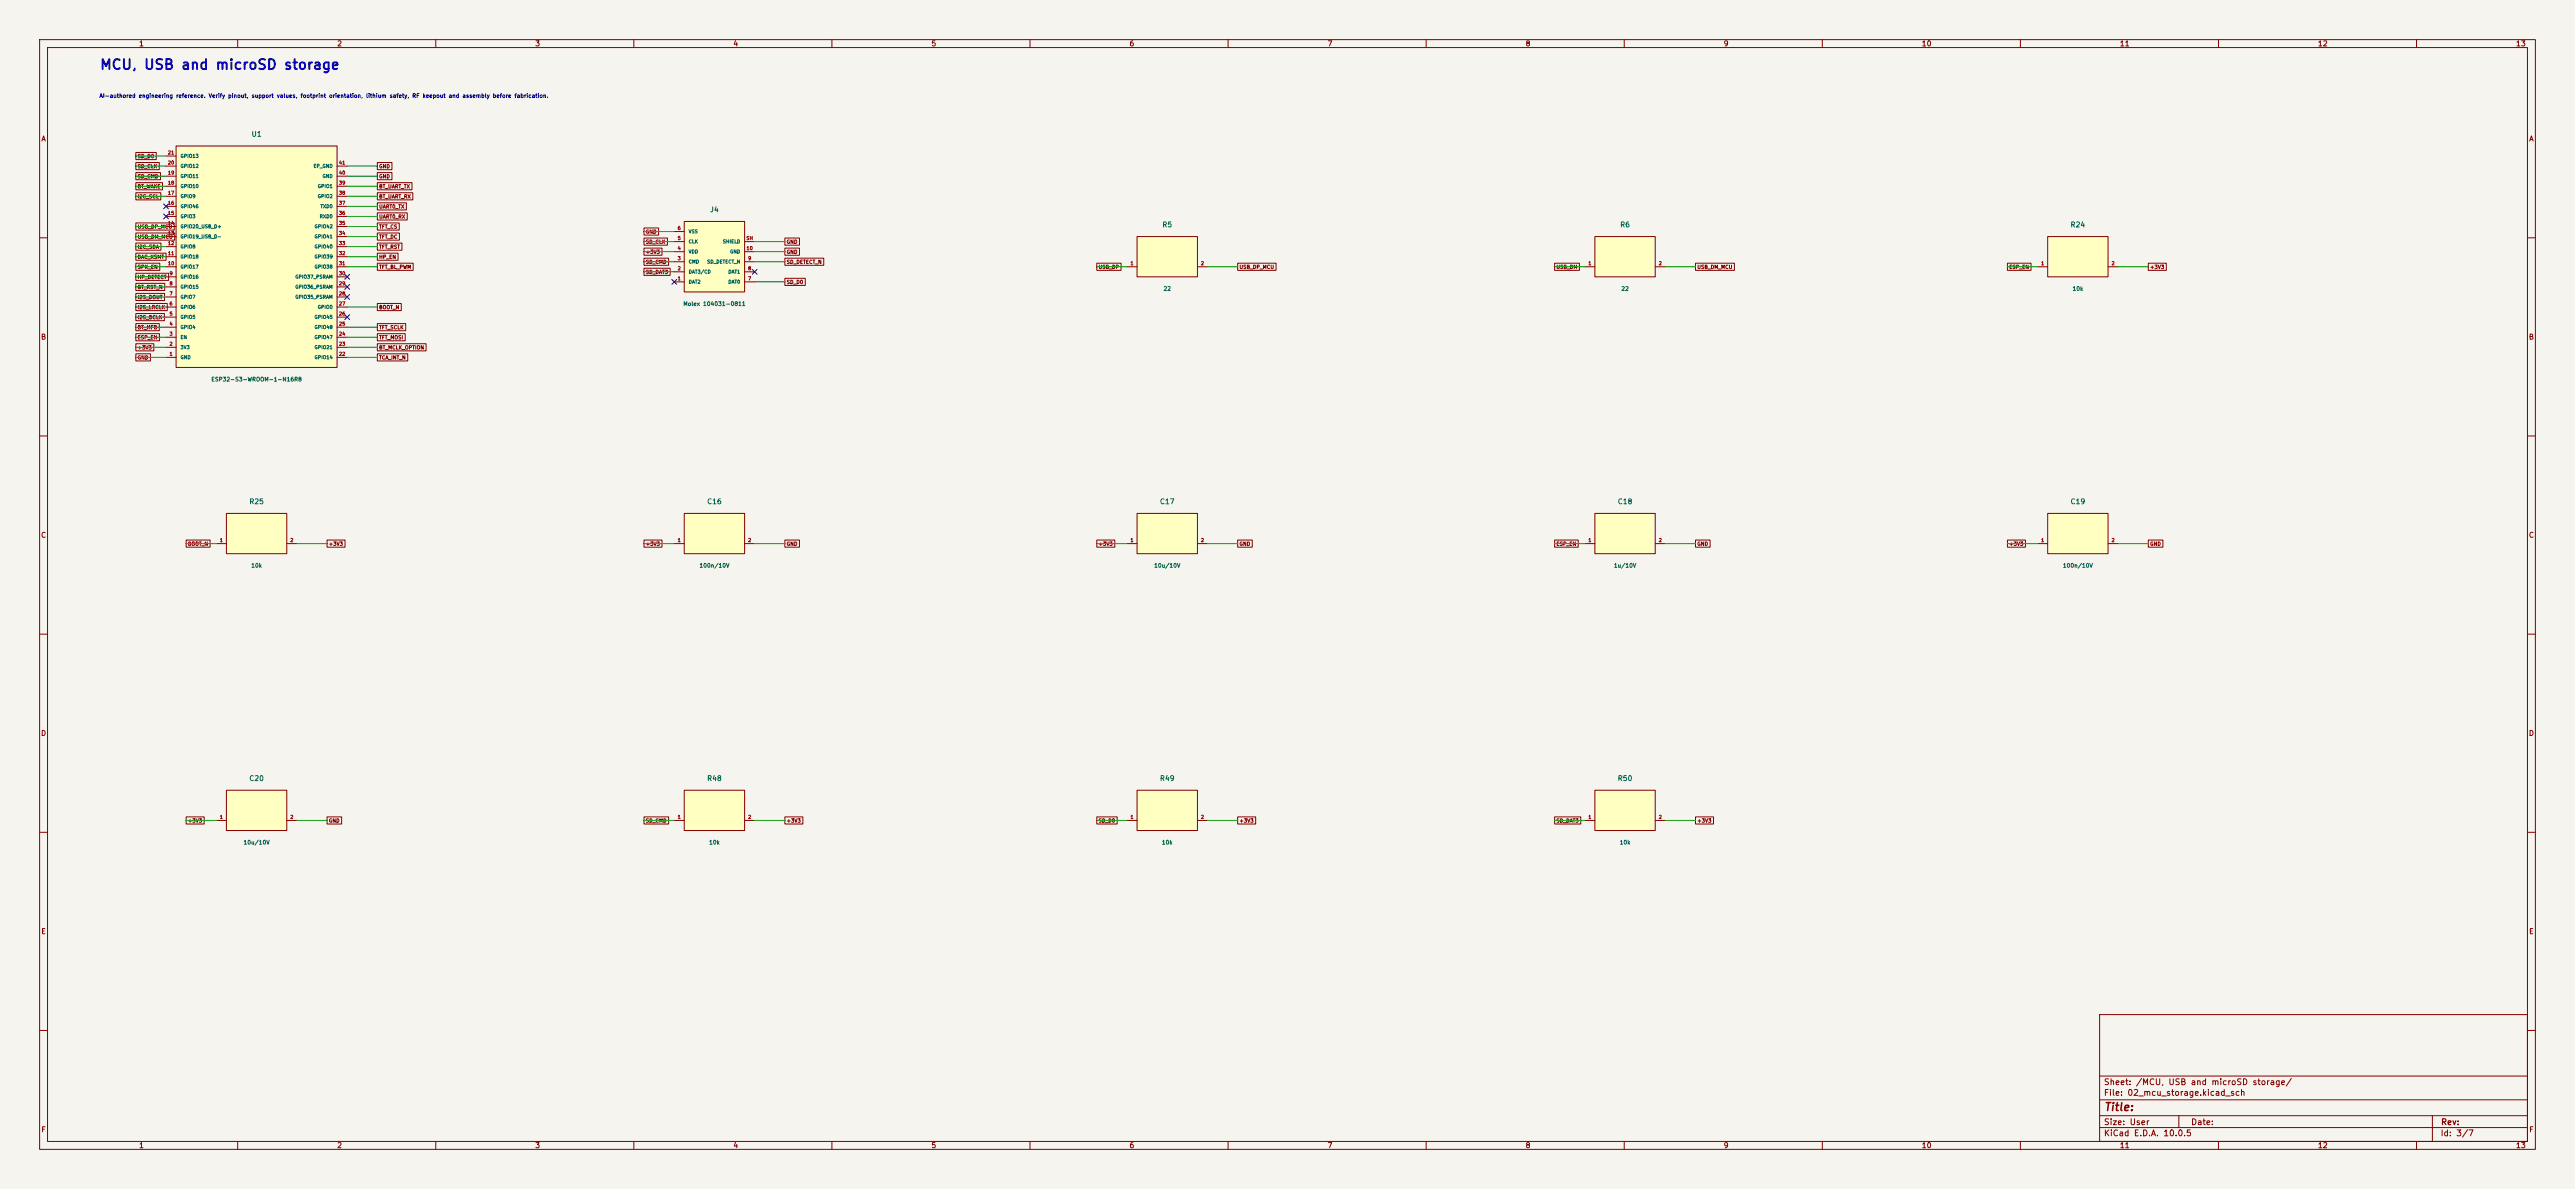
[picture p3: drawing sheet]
<svg xmlns="http://www.w3.org/2000/svg" width="650mm" height="300mm" viewBox="0 0 650 300" stroke-linecap="round" stroke-linejoin="round" font-family="sans-serif">
<defs><g id="words">
<text font-size="2.5" fill="#0000c2" x="25.1" y="18.2">MCU, USB and microSD storage</text>
<text font-size="2" fill="#840000" x="531" y="280.8">Title:</text>
<g font-size="1.5" fill="#840000">
<text x="531" y="274.1">Sheet: /MCU, USB and microSD storage/</text>
<text x="531" y="276.8">File: 02_mcu_storage.kicad_sch</text>
<text x="531" y="287">KiCad E.D.A. 10.0.5</text>
<text x="531" y="284.2">Size: User</text>
<text x="553" y="284.2">Date:</text>
<text x="616" y="287">Id: 3/7</text>
<text x="616" y="284.2">Rev:</text>
</g>
<g font-size="1.3" fill="#840000">
<text x="35" y="12">1</text>
<text x="85" y="12">2</text>
<text x="135" y="12">3</text>
<text x="185" y="12">4</text>
<text x="235" y="12">5</text>
<text x="285" y="12">6</text>
<text x="335" y="12">7</text>
<text x="385" y="12">8</text>
<text x="435" y="12">9</text>
<text x="485" y="12">10</text>
<text x="535" y="12">11</text>
<text x="585" y="12">12</text>
<text x="635" y="12">13</text>
<text x="10.3" y="36">A</text>
<text x="638.3" y="36">A</text>
<text x="10.2" y="86">B</text>
<text x="638.2" y="86">B</text>
<text x="10.2" y="136">C</text>
<text x="638.2" y="136">C</text>
<text x="10.2" y="186">D</text>
<text x="638.2" y="186">D</text>
<text x="10.3" y="236">E</text>
<text x="638.3" y="236">E</text>
<text x="10.3" y="286">F</text>
<text x="638.3" y="286">F</text>
<text x="35" y="290">1</text>
<text x="85" y="290">2</text>
<text x="135" y="290">3</text>
<text x="185" y="290">4</text>
<text x="235" y="290">5</text>
<text x="285" y="290">6</text>
<text x="335" y="290">7</text>
<text x="385" y="290">8</text>
<text x="435" y="290">9</text>
<text x="485" y="290">10</text>
<text x="535" y="290">11</text>
<text x="585" y="290">12</text>
<text x="635" y="290">13</text>
</g>
<g font-size="1.3" fill="#006464">
<text x="63.4" y="34.8">U1</text>
<text x="179.1" y="53.8">J4</text>
<text x="293.3" y="57.7">R5</text>
<text x="408.8" y="57.7">R6</text>
<text x="522.5" y="57.7">R24</text>
<text x="62.8" y="127.5">R25</text>
<text x="178.4" y="127.5">C16</text>
<text x="292.7" y="127.5">C17</text>
<text x="408.2" y="127.5">C18</text>
<text x="522.5" y="127.5">C19</text>
<text x="62.8" y="197.4">C20</text>
<text x="178.4" y="197.4">R48</text>
<text x="292.7" y="197.4">R49</text>
<text x="408.2" y="197.4">R50</text>
</g>
<text font-size="1" fill="#0000c2" x="25" y="24.9">AI-authored engineering reference. Verify pinout, support values, footprint orientation, lithium safety, RF keepout and assembly before fabrication.</text>
<g font-size="1" fill="#006464">
<text x="172.4" y="77.4">Molex 104031-0811</text>
<text x="293.6" y="73.6">22</text>
<text x="409.2" y="73.6">22</text>
<text x="523.1" y="73.6">10k</text>
<text x="53.2" y="96.5">ESP32-S3-WROOM-1-N16R8</text>
<text x="63.3" y="143.5">10k</text>
<text x="176.5" y="143.5">100n/10V</text>
<text x="291.2" y="143.5">10u/10V</text>
<text x="407.3" y="143.5">1u/10V</text>
<text x="520.6" y="143.5">100n/10V</text>
<text x="61.4" y="213.3">10u/10V</text>
<text x="178.9" y="213.3">10k</text>
<text x="293.2" y="213.3">10k</text>
<text x="408.8" y="213.3">10k</text>
</g>
<g font-size=".9" fill="#840000">
<text x="34.6" y="40.1">SD_D0</text>
<text x="34.6" y="45.2">SD_CMD</text>
<text x="34.6" y="42.7">SD_CLK</text>
<text x="34.6" y="47.7">BT_WAKE</text>
<text x="95.6" y="45.2">GND</text>
<text x="95.6" y="42.7">GND</text>
<text x="95.6" y="47.7">BT_UART_TX</text>
<text x="34.6" y="50.3">I2C_SCL</text>
<text x="95.6" y="52.8">UART0_TX</text>
<text x="95.6" y="50.3">BT_UART_RX</text>
<text x="34.6" y="57.9">USB_DP_MCU</text>
<text x="95.6" y="57.9">TFT_CS</text>
<text x="95.6" y="55.4">UART0_RX</text>
<text x="162.9" y="59.2">GND</text>
<text x="34.6" y="65.5">DAC_XSMT</text>
<text x="34.6" y="63">I2C_SDA</text>
<text x="34.6" y="60.4">USB_DM_MCU</text>
<text x="95.6" y="65.5">HP_EN</text>
<text x="95.6" y="63">TFT_RST</text>
<text x="95.6" y="60.4">TFT_DC</text>
<text x="162.9" y="61.7">SD_CLK</text>
<text x="162.9" y="64.2">+3V3</text>
<text x="198.5" y="64.2">GND</text>
<text x="198.5" y="61.7">GND</text>
<text x="34.6" y="70.6">HP_DETECT</text>
<text x="34.6" y="68.1">SPK_EN</text>
<text x="95.6" y="68.1">TFT_BL_PWM</text>
<text x="162.9" y="66.8">SD_CMD</text>
<text x="162.9" y="69.3">SD_DAT3</text>
<text x="198.5" y="71.9">SD_D0</text>
<text x="198.5" y="66.8">SD_DETECT_N</text>
<text x="277.2" y="68.1">USB_DP</text>
<text x="312.8" y="68.1">USB_DP_MCU</text>
<text x="392.8" y="68.1">USB_DM</text>
<text x="428.3" y="68.1">USB_DM_MCU</text>
<text x="507.1" y="68.1">ESP_EN</text>
<text x="542.6" y="68.1">+3V3</text>
<text x="34.6" y="75.7">I2S_DOUT</text>
<text x="34.6" y="73.1">BT_RST_N</text>
<text x="34.6" y="78.2">I2S_LRCLK</text>
<text x="34.6" y="83.3">BT_MFB</text>
<text x="34.6" y="80.8">I2S_BCLK</text>
<text x="95.6" y="83.3">TFT_SCLK</text>
<text x="95.6" y="78.2">BOOT_N</text>
<text x="34.6" y="88.4">+3V3</text>
<text x="34.6" y="85.8">ESP_EN</text>
<text x="95.6" y="88.4">BT_MCLK_OPTION</text>
<text x="95.6" y="85.8">TFT_MOSI</text>
<text x="34.6" y="90.9">GND</text>
<text x="95.6" y="90.9">TCA_INT_N</text>
<text x="47.3" y="137.9">BOOT_N</text>
<text x="82.9" y="137.9">+3V3</text>
<text x="162.9" y="137.9">+3V3</text>
<text x="198.5" y="137.9">GND</text>
<text x="277.2" y="137.9">+3V3</text>
<text x="312.8" y="137.9">GND</text>
<text x="392.8" y="137.9">ESP_EN</text>
<text x="428.3" y="137.9">GND</text>
<text x="507.1" y="137.9">+3V3</text>
<text x="542.6" y="137.9">GND</text>
<text x="47.3" y="207.8">+3V3</text>
<text x="82.9" y="207.8">GND</text>
<text x="162.9" y="207.8">SD_CMD</text>
<text x="198.5" y="207.8">+3V3</text>
<text x="277.2" y="207.8">SD_D0</text>
<text x="312.8" y="207.8">+3V3</text>
<text x="392.8" y="207.8">SD_DAT3</text>
<text x="428.3" y="207.8">+3V3</text>
</g>
<g font-size=".9" fill="#a90000">
<text x="42.3" y="41.7">20</text>
<text x="42.3" y="39.2">21</text>
<text x="85.5" y="41.7">41</text>
<text x="42.3" y="46.8">18</text>
<text x="42.3" y="44.2">19</text>
<text x="85.5" y="46.8">39</text>
<text x="85.5" y="44.2">40</text>
<text x="42.3" y="51.9">16</text>
<text x="42.3" y="49.3">17</text>
<text x="85.5" y="51.9">37</text>
<text x="85.5" y="49.3">38</text>
<text x="42.3" y="59.5">13</text>
<text x="42.3" y="56.9">14</text>
<text x="42.3" y="54.4">15</text>
<text x="85.5" y="59.5">34</text>
<text x="85.5" y="56.9">35</text>
<text x="85.5" y="54.4">36</text>
<text x="171" y="58.2">6</text>
<text x="42.3" y="64.6">11</text>
<text x="42.3" y="62">12</text>
<text x="85.5" y="64.6">32</text>
<text x="85.5" y="62">33</text>
<text x="171" y="65.8">3</text>
<text x="171" y="63.3">4</text>
<text x="171" y="60.8">5</text>
<text x="188.3" y="60.8">SH</text>
<text x="188.3" y="63.3">10</text>
<text x="188.7" y="65.8">9</text>
<text x="42.3" y="67.1">10</text>
<text x="42.7" y="69.6">9</text>
<text x="85.5" y="69.6">30</text>
<text x="85.5" y="67.1">31</text>
<text x="171" y="70.9">1</text>
<text x="171" y="68.4">2</text>
<text x="188.7" y="70.9">7</text>
<text x="188.7" y="68.4">8</text>
<text x="285.3" y="67.1">1</text>
<text x="303" y="67.1">2</text>
<text x="400.8" y="67.1">1</text>
<text x="418.6" y="67.1">2</text>
<text x="515.1" y="67.1">1</text>
<text x="532.9" y="67.1">2</text>
<text x="42.7" y="77.3">6</text>
<text x="42.7" y="74.7">7</text>
<text x="42.7" y="72.2">8</text>
<text x="85.5" y="77.3">27</text>
<text x="85.5" y="74.7">28</text>
<text x="85.5" y="72.2">29</text>
<text x="42.7" y="82.3">4</text>
<text x="42.7" y="79.8">5</text>
<text x="85.5" y="82.3">25</text>
<text x="85.5" y="79.8">26</text>
<text x="42.7" y="90">1</text>
<text x="42.7" y="87.4">2</text>
<text x="42.7" y="84.9">3</text>
<text x="85.5" y="90">22</text>
<text x="85.5" y="87.4">23</text>
<text x="85.5" y="84.9">24</text>
<text x="55.4" y="137">1</text>
<text x="73.2" y="137">2</text>
<text x="171" y="137">1</text>
<text x="188.7" y="137">2</text>
<text x="285.3" y="137">1</text>
<text x="303" y="137">2</text>
<text x="400.8" y="137">1</text>
<text x="418.6" y="137">2</text>
<text x="515.1" y="137">1</text>
<text x="532.9" y="137">2</text>
<text x="55.4" y="206.8">1</text>
<text x="73.2" y="206.8">2</text>
<text x="171" y="206.8">1</text>
<text x="188.7" y="206.8">2</text>
<text x="285.3" y="206.8">1</text>
<text x="303" y="206.8">2</text>
<text x="400.8" y="206.8">1</text>
<text x="418.6" y="206.8">2</text>
</g>
<g font-size=".9" fill="#006464">
<text x="45.5" y="40">GPIO13</text>
<text x="45.5" y="47.6">GPIO10</text>
<text x="45.5" y="45.1">GPIO11</text>
<text x="45.5" y="42.6">GPIO12</text>
<text x="79" y="42.6">EP_GND</text>
<text x="80.1" y="47.6">GPIO1</text>
<text x="81.3" y="45.1">GND</text>
<text x="45.5" y="52.7">GPIO46</text>
<text x="45.5" y="50.2">GPIO9</text>
<text x="80.1" y="50.2">GPIO2</text>
<text x="80.8" y="52.7">TXD0</text>
<text x="45.5" y="57.8">GPIO20_USB_D+</text>
<text x="45.5" y="55.3">GPIO3</text>
<text x="79.3" y="57.8">GPIO42</text>
<text x="80.6" y="55.3">RXD0</text>
<text x="173.7" y="59.1">VSS</text>
<text x="45.5" y="65.4">GPIO18</text>
<text x="45.5" y="62.9">GPIO8</text>
<text x="45.5" y="60.3">GPIO19_USB_D-</text>
<text x="79.3" y="65.4">GPIO39</text>
<text x="79.3" y="62.9">GPIO40</text>
<text x="79.3" y="60.3">GPIO41</text>
<text x="173.7" y="64.1">VDD</text>
<text x="173.7" y="61.6">CLK</text>
<text x="182.4" y="61.6">SHIELD</text>
<text x="184.2" y="64.1">GND</text>
<text x="45.5" y="70.5">GPIO16</text>
<text x="45.5" y="68">GPIO17</text>
<text x="74.4" y="70.5">GPIO37_PSRAM</text>
<text x="79.3" y="68">GPIO38</text>
<text x="173.7" y="71.8">DAT2</text>
<text x="173.7" y="69.2">DAT3/CD</text>
<text x="173.7" y="66.7">CMD</text>
<text x="178.4" y="66.7">SD_DETECT_N</text>
<text x="183.7" y="71.8">DAT0</text>
<text x="183.7" y="69.2">DAT1</text>
<text x="45.5" y="75.6">GPIO7</text>
<text x="45.5" y="73">GPIO15</text>
<text x="74.4" y="75.6">GPIO35_PSRAM</text>
<text x="74.4" y="73">GPIO36_PSRAM</text>
<text x="45.5" y="83.2">GPIO4</text>
<text x="45.5" y="80.7">GPIO5</text>
<text x="45.5" y="78.1">GPIO6</text>
<text x="79.3" y="83.2">GPIO48</text>
<text x="79.3" y="80.7">GPIO45</text>
<text x="80.1" y="78.1">GPIO0</text>
<text x="45.5" y="88.3">3V3</text>
<text x="45.5" y="85.7">EN</text>
<text x="79.3" y="88.3">GPIO21</text>
<text x="79.3" y="85.7">GPIO47</text>
<text x="45.5" y="90.8">GND</text>
<text x="79.3" y="90.8">GPIO14</text>
</g>
</g></defs>
<path d="M0 0h650v300h-650z" fill="#f5f4ef" stroke="#f5f4ef" stroke-width=".25"/>
<g fill="none" stroke="#840000" stroke-width=".25">
<path d="M10 10h630v280h-630zM12 12h626v276h-626zM60 10v2M110 10v2M160 10v2M210 10v2M260 10v2M310 10v2M360 10v2M410 10v2M460 10v2M510 10v2"/>
<path d="M560 10v2M610 10v2M10 60h2M638 60h2M10 110h2M638 110h2M10 160h2M638 160h2M10 210h2M638 210h2M530 256h108v32h-108zM10 260h2"/>
<path d="M530 277.5h108M530 271.5h108M638 260h2M60 288v2M110 288v2M160 288v2M210 288v2M260 288v2M310 288v2M360 288v2M410 288v2M460 288v2"/>
<path d="M510 288v2M530 284.5h108M530 281.5h108M550 281.5v3M560 288v2M610 288v2M614 281.5v6.5"/>
</g>
<path d="M287 199.4h15.3v10.2h-15.3z" fill="#ffffc2"/>
<path d="M287 199.4h15.3v10.2h-15.3zM284.5 207h2.5M302.3 207h2.5" fill="none" stroke="#840000" stroke-width=".25"/>
<path d="M287 59.7h15.3v10.2h-15.3z" fill="#ffffc2"/>
<path d="M287 59.7h15.3v10.2h-15.3zM284.5 67.3h2.5M302.3 67.3h2.5" fill="none" stroke="#840000" stroke-width=".25"/>
<path d="M172.7 199.4h15.3v10.2h-15.3z" fill="#ffffc2"/>
<path d="M172.7 199.4h15.3v10.2h-15.3zM170.2 207h2.5M188 207h2.5" fill="none" stroke="#840000" stroke-width=".25"/>
<path d="M44.4 36.8h40.7v55.9h-40.7z" fill="#ffffc2"/>
<g fill="none" stroke="#840000" stroke-width=".25">
<path d="M41.9 39.4h2.5M44.4 36.8h40.7v55.9h-40.7zM41.9 59.7h2.5M41.9 57.2h2.5M41.9 54.6h2.5M41.9 52.1h2.5M41.9 49.5h2.5M41.9 47h2.5M41.9 44.5h2.5M41.9 41.9h2.5M85.1 59.7h2.5M85.1 57.2h2.5"/>
<path d="M85.1 54.6h2.5M85.1 52.1h2.5M85.1 49.5h2.5M85.1 47h2.5M85.1 44.5h2.5M85.1 41.9h2.5M41.9 77.5h2.5M41.9 74.9h2.5M41.9 72.4h2.5M41.9 69.9h2.5M41.9 67.3h2.5M41.9 64.8h2.5"/>
<path d="M41.9 62.2h2.5M85.1 77.5h2.5M85.1 74.9h2.5M85.1 72.4h2.5M85.1 69.9h2.5M85.1 67.3h2.5M85.1 64.8h2.5M85.1 62.2h2.5M41.9 90.2h2.5M41.9 87.6h2.5M41.9 85.1h2.5M41.9 82.6h2.5"/>
<path d="M41.9 80h2.5M85.1 90.2h2.5M85.1 87.6h2.5M85.1 85.1h2.5M85.1 82.6h2.5M85.1 80h2.5"/>
</g>
<path d="M57.1 199.4h15.3v10.2h-15.3z" fill="#ffffc2"/>
<path d="M57.1 199.4h15.3v10.2h-15.3zM54.6 207h2.5M72.4 207h2.5" fill="none" stroke="#840000" stroke-width=".25"/>
<path d="M516.9 129.5h15.2v10.2h-15.2z" fill="#ffffc2"/>
<path d="M514.3 137.2h2.6M516.9 129.5h15.2v10.2h-15.2zM532.1 137.2h2.6" fill="none" stroke="#840000" stroke-width=".25"/>
<path d="M402.6 59.7h15.2v10.2h-15.2z" fill="#ffffc2"/>
<path d="M402.6 59.7h15.2v10.2h-15.2zM400 67.3h2.6M417.8 67.3h2.6" fill="none" stroke="#840000" stroke-width=".25"/>
<path d="M287 129.5h15.3v10.2h-15.3z" fill="#ffffc2"/>
<path d="M284.5 137.2h2.5M287 129.5h15.3v10.2h-15.3zM302.3 137.2h2.5" fill="none" stroke="#840000" stroke-width=".25"/>
<path d="M57.1 129.5h15.3v10.2h-15.3z" fill="#ffffc2"/>
<path d="M54.6 137.2h2.5M57.1 129.5h15.3v10.2h-15.3zM72.4 137.2h2.5" fill="none" stroke="#840000" stroke-width=".25"/>
<path d="M402.6 129.5h15.2v10.2h-15.2z" fill="#ffffc2"/>
<path d="M400 137.2h2.6M402.6 129.5h15.2v10.2h-15.2zM417.8 137.2h2.6" fill="none" stroke="#840000" stroke-width=".25"/>
<path d="M172.7 129.5h15.3v10.2h-15.3z" fill="#ffffc2"/>
<path d="M170.2 137.2h2.5M172.7 129.5h15.3v10.2h-15.3zM188 137.2h2.5" fill="none" stroke="#840000" stroke-width=".25"/>
<path d="M172.7 55.9h15.3v17.8h-15.3z" fill="#ffffc2"/>
<path d="M170.2 58.4h2.5M172.7 55.9h15.3v17.8h-15.3zM170.2 71.1h2.5M170.2 68.6h2.5M170.2 66h2.5M170.2 63.5h2.5M170.2 61h2.5M188 71.1h2.5M188 68.6h2.5M188 66h2.5M188 63.5h2.5M188 61h2.5" fill="none" stroke="#840000" stroke-width=".25"/>
<path d="M402.6 199.4h15.2v10.2h-15.2z" fill="#ffffc2"/>
<path d="M402.6 199.4h15.2v10.2h-15.2zM400 207h2.6M417.8 207h2.6" fill="none" stroke="#840000" stroke-width=".25"/>
<path d="M516.9 59.7h15.2v10.2h-15.2z" fill="#ffffc2"/>
<g fill="none" stroke="#840000" stroke-width=".25">
<path d="M34.3 38.5h5.1v1.8h-5.1zM34.3 43.6h6.2v1.8h-6.2zM34.3 41h5.9v1.8h-5.9zM34.3 58.8h9.8v1.8h-9.8zM34.3 56.3h9.7v1.8h-9.7zM34.3 48.6h6.3v1.8h-6.3zM34.3 46.1h6.7v1.8h-6.7zM95.2 43.6h3.7v1.8h-3.7zM95.2 41h3.7v1.8h-3.7zM95.2 46.1h8.8v1.8h-8.8zM95.2 58.8h5.6v1.8h-5.6zM95.2 56.3h5.6v1.8h-5.6z"/>
<path d="M95.2 53.7h7.6v1.8h-7.6zM95.2 51.2h7.4v1.8h-7.4zM95.2 48.6h9v1.8h-9zM162.6 57.5h3.6v1.8h-3.6zM516.9 59.7h15.2v10.2h-15.2zM34.3 76.6h7.9v1.8h-7.9zM34.3 74h7.2v1.8h-7.2zM34.3 71.5h7.3v1.8h-7.3zM34.3 69h8.3v1.8h-8.3zM34.3 66.4h6v1.8h-6zM34.3 63.9h7.6v1.8h-7.6zM34.3 61.3h6.3v1.8h-6.3z"/>
<path d="M34.3 79.1h7.2v1.8h-7.2zM95.2 76.6h6.1v1.8h-6.1zM95.2 66.4h9.1v1.8h-9.1zM95.2 63.9h5.3v1.8h-5.3zM95.2 61.3h6.3v1.8h-6.3zM162.6 65.1h6.2v1.8h-6.2zM162.6 60.1h5.9v1.8h-5.9zM162.6 62.6h4.5v1.8h-4.5zM162.6 67.7h6.6v1.8h-6.6zM198.1 70.2h5.2v1.8h-5.2zM198.1 62.6h3.7v1.8h-3.7zM198.1 60.1h3.7v1.8h-3.7z"/>
<path d="M198.1 65.1h9.8v1.8h-9.8zM276.9 66.4h6.1v1.8h-6.1zM312.4 66.4h9.7v1.8h-9.7zM392.4 66.4h6.3v1.8h-6.3zM428 66.4h9.8v1.8h-9.8zM506.7 66.4h6v1.8h-6zM514.3 67.3h2.6M532.1 67.3h2.6M542.3 66.4h4.5v1.8h-4.5zM34.3 81.7h5.9v1.8h-5.9zM34.3 89.3h3.7v1.8h-3.7zM34.3 86.7h4.5v1.8h-4.5z"/>
<path d="M34.3 84.2h5.9v1.8h-5.9zM95.2 89.3h7.7v1.8h-7.7zM95.2 86.7h12.4v1.8h-12.4zM95.2 84.2h7.1v1.8h-7.1zM95.2 81.7h7.2v1.8h-7.2zM47 136.3h6v1.8h-6zM82.5 136.3h4.6v1.8h-4.6zM162.6 136.3h4.5v1.8h-4.5zM198.1 136.3h3.7v1.8h-3.7zM276.9 136.3h4.5v1.8h-4.5zM312.4 136.3h3.7v1.8h-3.7zM392.4 136.3h6v1.8h-6z"/>
<path d="M428 136.3h3.7v1.8h-3.7zM506.7 136.3h4.6v1.8h-4.6zM542.3 136.3h3.7v1.8h-3.7zM47 206.1h4.5v1.8h-4.5zM82.5 206.1h3.7v1.8h-3.7zM162.6 206.1h6.2v1.8h-6.2zM198.1 206.1h4.6v1.8h-4.6zM276.9 206.1h5.1v1.8h-5.1zM312.4 206.1h4.6v1.8h-4.6zM392.4 206.1h6.6v1.8h-6.6zM428 206.1h4.5v1.8h-4.5z"/>
</g>
<g fill="none" stroke="#009600" stroke-width=".25">
<path d="M34.3 39.4h7.6M34.3 44.5h7.6M34.3 57.2h7.6M34.3 49.5h7.6M34.3 47h7.6M34.3 41.9h7.6M34.3 59.7h7.6M87.6 44.5h7.6M87.6 57.2h7.6M87.6 49.5h7.6M87.6 47h7.6M87.6 41.9h7.6"/>
<path d="M87.6 59.7h7.6M87.6 54.6h7.6M87.6 52.1h7.6M162.6 58.4h7.6M34.3 77.5h7.6M34.3 67.3h7.6M34.3 62.2h7.6M34.3 72.4h7.6M34.3 69.9h7.6M34.3 64.8h7.6M34.3 74.9h7.6M87.6 77.5h7.6"/>
<path d="M87.6 67.3h7.6M87.6 62.2h7.6M87.6 64.8h7.6M162.6 68.6h7.6M162.6 61h7.6M162.6 66h7.6M162.6 63.5h7.6M190.5 61h7.6M190.5 66h7.6M190.5 63.5h7.6M190.5 71.1h7.6M276.9 67.3h7.6"/>
<path d="M304.8 67.3h7.6M392.4 67.3h7.6M420.4 67.3h7.6M506.7 67.3h7.6M534.7 67.3h7.6M34.3 90.2h7.6M34.3 80h7.6M34.3 87.6h7.6M34.3 82.6h7.6M34.3 85.1h7.6M87.6 90.2h7.6M87.6 87.6h7.6"/>
<path d="M87.6 82.6h7.6M87.6 85.1h7.6M47 137.2h7.6M74.9 137.2h7.6M162.6 137.2h7.6M190.5 137.2h7.6M276.9 137.2h7.6M304.8 137.2h7.6M392.4 137.2h7.6M420.4 137.2h7.6M506.7 137.2h7.6M534.7 137.2h7.6"/>
<path d="M47 207h7.6M74.9 207h7.6M162.6 207h7.6M190.5 207h7.6M276.9 207h7.6M304.8 207h7.6M392.4 207h7.6M420.4 207h7.6"/>
</g>
<g fill="none" stroke="#000084" stroke-width=".25">
<path d="M41.3 54l1.2 1.2M41.3 51.5l1.2 1.2M42.5 54l-1.2 1.2M42.5 51.5l-1.2 1.2M87 79.4l1.2 1.2M87 74.3l1.2 1.2M87 69.2l1.2 1.3M87 71.8l1.2 1.2M88.2 79.4l-1.2 1.2M88.2 74.3l-1.2 1.2M88.2 69.2l-1.2 1.3M88.2 71.8l-1.2 1.2"/>
<path d="M169.6 70.5l1.2 1.2M170.8 70.5l-1.2 1.2M189.9 68l1.2 1.2M191.1 68l-1.2 1.2"/>
</g>
<use href="#words"/>
</svg>
